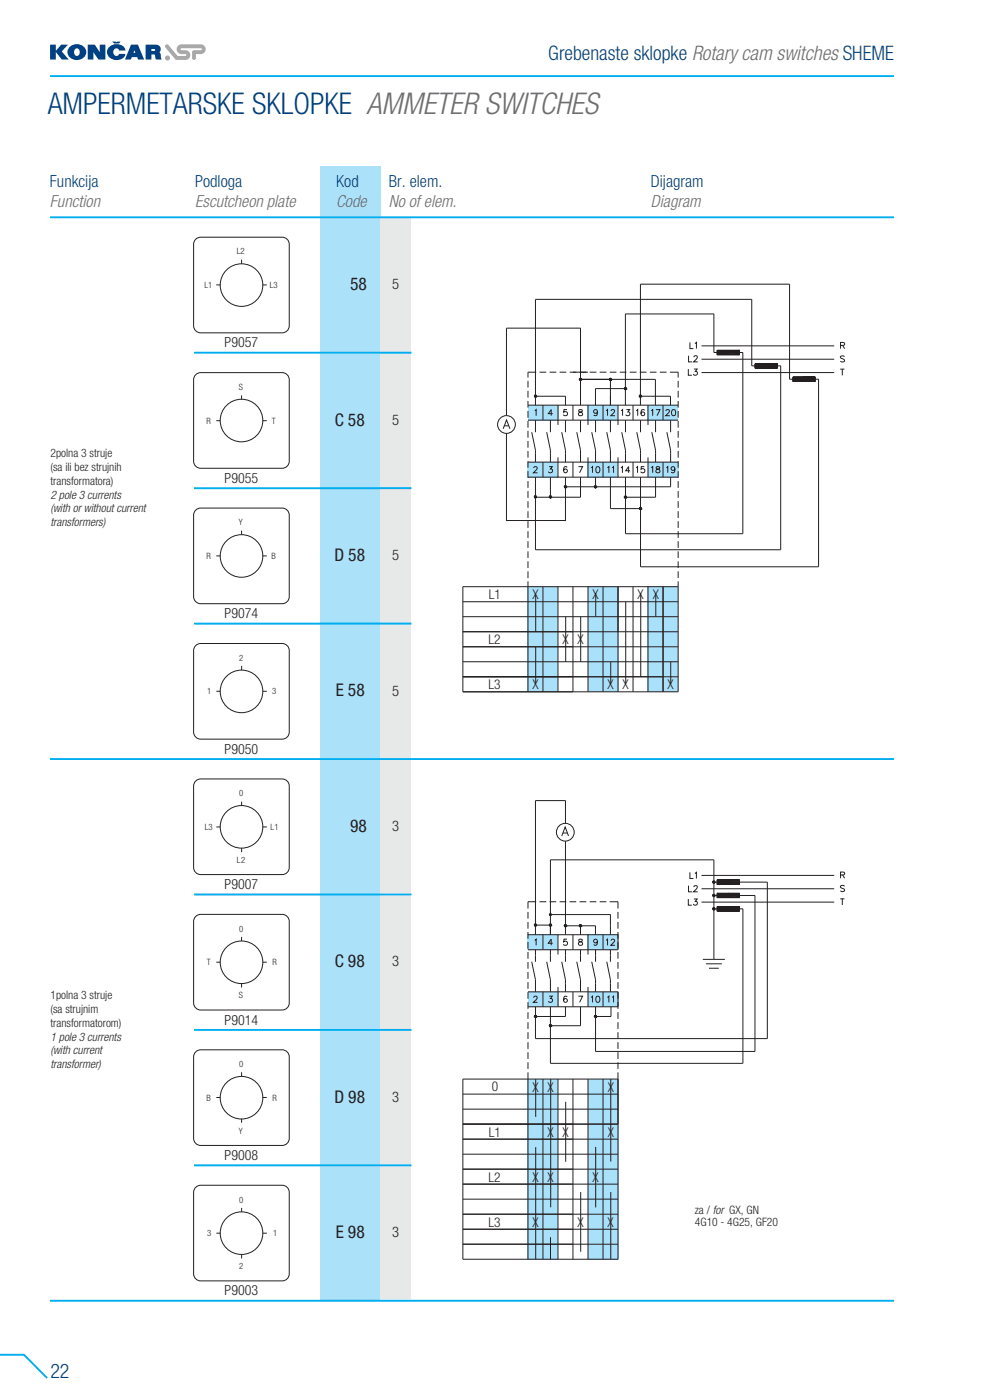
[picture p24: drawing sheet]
<svg xmlns="http://www.w3.org/2000/svg" width="210mm" height="297mm" viewBox="0 0 210 297" stroke-linecap="round" stroke-linejoin="round" font-family="sans-serif">
<defs><g id="words">
<text font-size="6.4" fill="#004183" x="10.1" y="24.2">AMPERMETARSKE SKLOPKE AMMETER SWITCHES</text>
<g font-size="4.2" fill="#004183">
<text x="116.3" y="12.7">Grebenaste sklopke Rotary cam switches SHEME</text>
<text x="10.7" y="292.4">22</text>
</g>
<g font-size="3.7" fill="#231f20">
<text x="74.3" y="61.5">58</text>
<text x="71" y="90.3">C 58</text>
<text x="70.9" y="119">D 58</text>
<text x="71.2" y="147.7">E 58</text>
<text x="74.3" y="176.5">98</text>
<text x="71" y="205.2">C 98</text>
<text x="70.9" y="233.9">D 98</text>
<text x="71.2" y="262.7">E 98</text>
</g>
<g font-size="3.5" fill="#004183">
<text x="10.6" y="39.7">Funkcija</text>
<text x="41.4" y="39.8">Podloga</text>
<text x="71.3" y="39.8">Kod</text>
<text x="82.5" y="39.8">Br. elem.</text>
<text x="138.1" y="39.8">Dijagram</text>
</g>
<g font-size="3.5" fill="#6d6e70">
<text x="10.6" y="43.9">Function</text>
<text x="41.4" y="44">Escutcheon plate</text>
<text x="71.3" y="44">Code</text>
<text x="82.5" y="44">No of elem.</text>
<text x="138.1" y="44">Diagram</text>
</g>
<g font-size="3.1" fill="#231f20">
<text x="83.2" y="61.4">5</text>
<text x="83.2" y="90.1">5</text>
<text x="83.2" y="118.8">5</text>
<text x="83.2" y="147.6">5</text>
<text x="83.2" y="176.3">3</text>
<text x="83.2" y="205">3</text>
<text x="83.2" y="233.7">3</text>
<text x="83.2" y="262.5">3</text>
</g>
<g font-size="3" fill="#231f20">
<text x="47.7" y="73.7">P9057</text>
<text x="47.7" y="102.4">P9055</text>
<text x="47.7" y="131.2">P9074</text>
<text x="47.7" y="159.9">P9050</text>
<text x="47.7" y="188.6">P9007</text>
<text x="47.7" y="217.3">P9014</text>
<text x="47.7" y="246.1">P9008</text>
<text x="47.7" y="274.8">P9003</text>
</g>
<g font-size="2.9" fill="#231f20">
<text x="103.6" y="127.1">L1</text>
<text x="113" y="127.1">X</text>
<text x="125.7" y="127.1">X</text>
<text x="135.2" y="127.1">X</text>
<text x="138.4" y="127.1">X</text>
<text x="103.6" y="136.6">L2</text>
<text x="119.3" y="136.6">X</text>
<text x="122.5" y="136.6">X</text>
<text x="103.6" y="146.2">L3</text>
<text x="113" y="146.2">X</text>
<text x="128.9" y="146.2">X X</text>
<text x="141.6" y="146.2">X</text>
<text x="104.3" y="231.5">0</text>
<text x="113" y="231.6">X</text>
<text x="116.2" y="231.6">X</text>
<text x="128.9" y="231.6">X</text>
<text x="103.6" y="241.1">L1</text>
<text x="116.2" y="241.1">X</text>
<text x="119.3" y="241.1">X</text>
<text x="128.9" y="241.1">X</text>
<text x="103.6" y="250.6">L2</text>
<text x="113" y="250.6">X</text>
<text x="116.2" y="250.6">X</text>
<text x="125.7" y="250.6">X</text>
<text x="103.6" y="260.2">L3</text>
<text x="113" y="260.2">X</text>
<text x="122.5" y="260.2">X</text>
<text x="128.9" y="260.2">X</text>
</g>
<g font-size="2.5" fill="#231f20">
<text x="10.7" y="97">2polna 3 struje</text>
<text x="10.7" y="99.9">(sa ili bez strujnih</text>
<text x="10.7" y="105.8">2 pole 3 currents</text>
<text x="10.7" y="102.9">transformatora)</text>
<text x="10.7" y="108.7">(with or without current</text>
<text x="10.7" y="111.6">transformers)</text>
<text x="10.7" y="214.8">(sa strujnim</text>
<text x="10.7" y="211.9">1polna 3 struje</text>
<text x="10.7" y="217.9">transformatorom)</text>
<text x="10.7" y="220.8">1 pole 3 currents</text>
<text x="10.7" y="226.5">transformer)</text>
<text x="10.7" y="223.6">(with current</text>
<text x="147.4" y="257.5">za / for GX, GN</text>
<text x="147.4" y="260">4G10 - 4G25, GF20</text>
</g>
<g font-size="1.8" fill="#231f20">
<text x="50.3" y="54">L2</text>
<text x="43.4" y="61.1">L1</text>
<text x="57.2" y="61.1">L3</text>
<text x="50.6" y="82.8">S</text>
<text x="43.8" y="89.9">R</text>
<text x="57.7" y="89.9">T</text>
<text x="50.6" y="111.4">Y</text>
<text x="43.8" y="118.6">R</text>
<text x="57.6" y="118.6">B</text>
<text x="50.7" y="140.2">2</text>
<text x="43.9" y="147.3">1</text>
<text x="57.7" y="147.3">3</text>
<text x="50.7" y="168.9">0</text>
<text x="43.5" y="176">L3</text>
<text x="57.4" y="176.1">L1</text>
<text x="50.3" y="183.1">L2</text>
<text x="50.7" y="197.6">0</text>
<text x="43.9" y="204.8">T</text>
<text x="57.8" y="204.8">R</text>
<text x="50.6" y="211.8">S</text>
<text x="50.7" y="226.3">0</text>
<text x="43.8" y="233.5">B</text>
<text x="57.8" y="233.5">R</text>
<text x="50.6" y="240.5">Y</text>
<text x="50.7" y="255.1">0</text>
<text x="43.9" y="262.2">3</text>
<text x="57.9" y="262.2">1</text>
<text x="50.7" y="269.2">2</text>
</g>
</g></defs>
<path d="M68 35.3h12.9v240.7h-12.9z" fill="#ace1fa"/>
<path d="M80.8 46.1h6.4v229.9h-6.4z" fill="#e7e8e8"/>
<path d="M10.6 16.1h179M10.6 46.1h179M41.2 74.8h46.1M41.2 103.6h46.1M41.2 132.3h46.1M10.6 161h179M41.2 189.7h46.1M41.2 218.5h46.1M41.2 247.2h46.1M10.6 275.9h179M0 287.4h5.1l4.9 4.9" fill="none" stroke="#00aeef" stroke-width=".4"/>
<g fill="#004183">
<path d="M10.6 9.5h1.2v1.3l1.2-1.3h1.4l-1.3 1.4 1.5 1.7h-1.5l-1.3-1.6v1.6h-1.2z"/>
<path d="M18.6 9.5h1.5l1.1 1.6v-1.6h1.2v3.1h-1.5l-1.1-1.5v1.5h-1.2z"/>
<path d="M23.3 9.9a2.06 2.06 0 0 1 3.3 .8h-1.3a.65 .65 0 0 0-.8-.4 .65 .65 0 0 0-.5 .8 .64 .64 0 0 0 .5 .7 .64 .64 0 0 0 .7-.4h1.4a1.98 1.98 0 0 1-3.3 .8 1.51 1.51 0 0 1 0-2.3z"/>
<path d="M23.8 8.8h1.8l-.3 .4h-1.1z"/>
</g>
<g fill="#004183">
<path d="M15.9 10.5a.79 .79 0 0 0-.2 .9 .79 .79 0 0 0 .8 .4 .8 .8 0 0 0 .4-.9 .8 .8 0 0 0-.8-.6zM14.9 9.9a1.98 1.98 0 0 1 2.2-.4 1.98 1.98 0 0 1 1.1 2 2.07 2.07 0 0 1-2.1 1.2 2.07 2.07 0 0 1-1.8-1.6l.1-.5z" fill-rule="evenodd"/>
<path d="M32.1 10.4v.4h.8v-.3zM30.9 9.5h2.1a.93 .93 0 0 1 1 .5 .93 .93 0 0 1-.2 1.1l.3 .4 .2 1.1h-1.2l-.3-1h-.7v1h-1.2z" fill-rule="evenodd"/>
<path d="M28.5 10.7l-.2 .5h.4zM27.8 9.5h1.4l1.4 3.1h-1.3l-.2-.5h-1.1l-.2 .5h-1.3z" fill-rule="evenodd"/>
</g>
<g fill="#a7a9ac">
<path d="M35 9.6l.4-.2 .3 .1 2 2.4h1.6l.2-.2-.2-.2a1.44 1.44 0 0 1-1.8-.7 1.03 1.03 0 0 1 1-1.4h4.1a1.03 1.03 0 0 1 1 1 1.03 1.03 0 0 1-1 1.1h-1v.8a.41 .41 0 0 1-.5 .4 .41 .41 0 0 1-.4-.4v-1.2l.2-.4 1.7-.1 .2-.2-.1-.1-4.2-.1-.2 .2 .2 .2a1.44 1.44 0 0 1 1.8 .8 1.03 1.03 0 0 1-1 1.3l-2.1-.1-2.1-2.5z"/>
<circle cx="35.5" cy="12.3" r=".54"/>
</g>
<g fill="none" stroke="#231f20" stroke-width=".21">
<path d="M41.7 50.6l.9-.3h17.3a1.5 1.5 0 0 1 1.5 1.5v17.3a1.5 1.5 0 0 1-1.5 1.5h-17.3a1.5 1.5 0 0 1-1.5-1.5v-17.3v-.5zM51.2 55.1v.8M45.9 60.4h.8M55.7 60.4h.9M146 78.3v1.3h.7M146 75.5v1.3h.8M146.3 72.6v1.3h.8M147.2 75.8v-.2l.5-.1 .2 .3-.8 1h.9M147.2 78.3h.7l-.4 .5a.44 .44 0 0 1 .4 .4 .44 .44 0 0 1-.4 .5 .44 .44 0 0 1-.4-.4M147.4 72.9l.3-.3v1.3M41.4 108.4l.7-.5 .5-.1h17.3a1.5 1.5 0 0 1 1.5 1.5v17.3a1.5 1.5 0 0 1-1.5 1.5h-17.3a1.5 1.5 0 0 1-1.5-1.5v-17.3zM45.9 117.9h.8"/>
<path d="M51.2 112.6v.8M55.7 117.9h.9M41.7 136.8l.9-.3h17.3a1.5 1.5 0 0 1 1.5 1.5v17.3a1.5 1.5 0 0 1-1.5 1.5h-17.3a1.5 1.5 0 0 1-1.5-1.5v-17.3v-.5zM45.9 146.6h.8M51.3 141.3v.8M55.8 146.6h.8M41.7 165.5l.9-.3h17.3a1.5 1.5 0 0 1 1.5 1.5v17.3a1.5 1.5 0 0 1-1.5 1.5h-17.3a1.5 1.5 0 0 1-1.5-1.5v-17.3v-.4zM45.9 175.4h.8M51.3 170v.9M51.3 179.9v.9M55.8 175.4h.8M41.7 194.3l.9-.3h17.3a1.5 1.5 0 0 1 1.5 1.5v17.3a1.5 1.5 0 0 1-1.5 1.5h-17.3a1.5 1.5 0 0 1-1.5-1.5v-17.3v-.5z"/>
<path d="M51.2 198.8v.8M45.9 204.1h.8M51.2 208.6v.9M55.7 204.1h.9M41.4 223.3l.7-.5 .5-.1h17.3a1.5 1.5 0 0 1 1.5 1.5v17.3a1.5 1.5 0 0 1-1.5 1.5h-17.3a1.5 1.5 0 0 1-1.5-1.5v-17.3zM45.9 232.8h.8M51.2 227.5v.8M51.2 237.3v.9M55.7 232.8h.9M41.4 252l.7-.5 .5-.1h17.3a1.5 1.5 0 0 1 1.5 1.5v17.3a1.5 1.5 0 0 1-1.5 1.5h-17.3a1.5 1.5 0 0 1-1.5-1.5v-17.3zM51.3 256.2v.9M45.9 261.6h.8"/>
<path d="M51.3 266.1v.9M55.8 261.6h.8"/>
<circle cx="51.2" cy="60.5" r="4.5"/>
<circle cx="51.2" cy="117.9" r="4.5"/>
<circle cx="51.2" cy="146.7" r="4.5"/>
<circle cx="51.2" cy="175.4" r="4.5"/>
<circle cx="51.2" cy="204.1" r="4.5"/>
<circle cx="51.2" cy="232.9" r="4.5"/>
<circle cx="51.2" cy="261.6" r="4.5"/>
</g>
<g fill="#aae1fa">
<path d="M124.7 124.5h6.4v22.3h-6.4z"/>
<path d="M137.4 124.5h6.4v22.3h-6.4z"/>
<path d="M112 124.5h6.4v22.3h-6.4z"/>
<path d="M137.5 98h6.3v3.2h-6.3z"/>
<path d="M124.7 98h6.4v3.2h-6.4z"/>
<path d="M112 98h6.3v3.2h-6.3z"/>
<path d="M137.4 85.9h6.4v3.3h-6.4z"/>
<path d="M112 85.9h6.4v3.3h-6.4z"/>
<path d="M124.7 85.9h6.4v3.3h-6.4z"/>
</g>
<g fill="none" stroke="#231f20" stroke-width=".21">
<path d="M112 79v1.1M113.6 63.5v22.4M123.1 69.6v16.3M135.8 60.3v25.6M148.8 79h28.1M148.8 76.2h28.1M148.8 73.4h28.1M178.2 78.3h.9M178.3 73.3l.7-.1 .2-.3-.4-.3h-.5v1.4M178.7 78.3v1.3M178.7 73.3l.5 .7M179.1 75.7l-.3-.2-.5 .2v.2l.8 .5v.2l-.3 .2-.5-.2"/>
<path d="M112 85.9h31.8M112 80.8v1.4M112 82.9v1.4M112 85.1v1.4M112 87.2v1.4M112 89.3v1.4M112 91.4v1.4M112 93.5v1.5M112 95.7v1.4M112 97.8v1.4M112 99.9v1.4M112.8 91.7l.8 3.8v2.5"/>
<path d="M113.2 99.3l.2-.3h.3l.2 .2-.1 .5-.7 .6h.9M113.6 89.1v2.6M113.6 84.1h6.3v1.8M115.2 85.9v3.2M115.2 98v3.2M116 91.7l.7 3.8v2.5M116.5 99h.6l-.4 .5a.44 .44 0 0 1 .5 .4 .44 .44 0 0 1-.4 .5 .44 .44 0 0 1-.5-.4M116.7 89.1v2.6M117.2 87.7h-.9l.6-.8v1.3M118.4 97v4.2h3.1M118.4 85.9v4.2M119.1 91.7l.8 3.8v2.5"/>
<path d="M119.9 89.1v2.6M120.3 86.9h-.7v.5a.47 .47 0 0 1 .7 0 .47 .47 0 0 1-.1 .7 .47 .47 0 0 1-.7-.1M120.3 99.2l-.3-.2a.7 .7 0 0 0-.5 .6 .7 .7 0 0 0 .5 .7 .4 .4 0 0 0 .4-.4 .4 .4 0 0 0-.4-.4 .4 .4 0 0 0-.4 .4M121.5 98v3.2M121.5 85.9v3.2M122.3 91.7l.8 3.8v2.5M122.7 99h.9l-.7 1.3M123.1 89.1v2.6M124.7 85.9v4.2M124.7 97v4.2M125.4 99.2l.3-.2v1.3M125.5 91.7l.8 3.8v2.5"/>
<path d="M126.3 82.4v3.5M126.3 89.1v2.6M126.5 99h.3a.68 .68 0 0 1 .5 .6 .68 .68 0 0 1-.5 .7 .84 .84 0 0 1-.3-1.3zM126.7 87.3a.41 .41 0 0 1-.6 .3 .41 .41 0 0 1-.1-.6 .41 .41 0 0 1 .7 .1v.2a.58 .58 0 0 1-.5 .9l-.2-.2M127.9 85.9v3.2M127.9 98v3.2M128.6 87.1l.3-.2v1.3M128.7 91.7l.8 3.8v2.5M128.8 99.2l.4-.2v1.3M129.5 89.1v2.6M129.5 80.5v5.4M129.6 87.2l.3-.3h.3l.2 .2-.2 .5-.6 .6h.8"/>
<path d="M129.8 99.2l.3-.2v1.3M131.1 85.9v4.2M131.1 97v4.2h3.2M131.7 99.2l.3-.2v1.3M131.7 87.1l.4-.2v1.3M131.9 91.7l.8 3.8v2.5M132.7 89.1v2.6M132.9 86.9h.6l-.3 .5a.44 .44 0 0 1 .3 .7 .44 .44 0 0 1-.8-.1M133.6 99.9h-.9l.6-.9v1.3M134.3 85.9v3.2M134.3 98v3.2M134.9 99.2l.3-.2v1.3"/>
<path d="M135 87.1l.3-.2v1.3M135.1 91.7l.8 3.8v2.5M135.9 89.1v2.6M136.7 99h-.7v.5a.46 .46 0 0 1 .7 0 .46 .46 0 0 1-.1 .7 .46 .46 0 0 1-.7-.2M136.7 87.1l-.1-.2a.64 .64 0 0 0-.7 .5 .64 .64 0 0 0 .4 .8 .4 .4 0 0 0 .5-.4 .4 .4 0 0 0-.4-.4 .4 .4 0 0 0-.4 .3M137.4 97v4.2M137.4 85.9v4.2M138.1 99.2l.3-.2v1.3M138.1 87.1l.3-.2v1.3M138.3 91.7l.7 3.8v2.5M139 80.5v5.4M139 89.1v2.6"/>
<path d="M139.1 86.9h.9l-.6 1.3M139.2 99v.4l.6 .2 .2 .3a.42 .42 0 0 1-.5 .4 .42 .42 0 0 1-.3-.6l.7-.4v-.3zM140.6 85.9v3.2M143.8 89.1h-31.8M143.8 98h-31.8M112 101.2h6.4M112 102.1v1.4M112 104.2v1.4M112 106.3v1.4M112 108.4v1.5M112 110.6v1.4M112 112.7v1.4"/>
<path d="M112 114.8v1.4M112 117v1.4M112 119.1v1.4M113.6 101.2v15.4M116.7 101.2v4.2M119.9 101.2v2.1M123.1 101.2v4.3h-9.5M126.3 101.2v2.1h15.9M129.5 101.2v6.7M131.1 101.2h-9.6M132.7 101.2v12M134.3 101.2h9.5"/>
<path d="M135.9 101.2v19M139 101.2v4.3M98.2 137.2h45.6M98.2 134h45.6M98.2 127.6h45.6M98.2 130.8h45.6M112 121.2v1.4M112 123.3v23.5M113.6 126v8M113.6 137.2v7.8M115.2 124.5v22.3M120 130.8v9.6"/>
<path d="M121.5 124.5v22.3M123.2 130.8v9.6M124.7 124.5v22.3M126.4 125.9v4.9M131.1 124.5v22.3M132.7 127.6v17.5M135.9 125.9v17.7M137.4 124.5v22.3M139.1 125.9v4.9M140.6 124.5v22.3M143.8 124.5h-45.6v22.3h45.6M98.2 143.6h45.6"/>
<path d="M98.2 140.4h45.6M129.5 140.4v4.7M142.3 140.4v4.7"/>
</g>
<path d="M116.6 105.2l.3 .2h-.4z" fill="#231f20"/>
<path d="M116.6 105.3l.4 .1h-.5z" fill="none" stroke="#231f20" stroke-width=".21"/>
<path d="M116.6 105.2h.3v.2z" fill="#231f20"/>
<path d="M116.6 105.3h.3l.1 .1z" fill="none" stroke="#231f20" stroke-width=".21"/>
<path d="M116.6 105.2h.3z" fill="#231f20"/>
<path d="M116.6 105.3h.3z" fill="none" stroke="#231f20" stroke-width=".21"/>
<g fill="#231f20">
<path d="M116.5 105.4h.2v.2z"/>
<path d="M116.5 105.4l.2 .2z"/>
</g>
<path d="M116.5 105.4h.2v.2z" fill="none" stroke="#231f20" stroke-width=".21"/>
<g fill="#231f20">
<path d="M116.7 105.4h.2v.1z"/>
<path d="M116.7 105.4l.2 .1-.2 .1z"/>
</g>
<g fill="none" stroke="#231f20" stroke-width=".21">
<path d="M143.8 79v1.1M126.3 82.4h6.4M129.5 80.5h9.5M135.8 84.1h6.4v1.8M140.6 98v3.2M141.2 87.2l.3-.3h.4l.1 .2-.2 .5-.6 .6h.9M141.3 99.2l.3-.2v1.3M141.4 91.7l.8 3.8v2.5M142.2 89.1v2.6M142.6 86.9h.2a.67 .67 0 0 1 .5 .6 .67 .67 0 0 1-.5 .7 .84 .84 0 0 1-.2-1.3zM143.1 99.4a.41 .41 0 0 1-.5 .4 .41 .41 0 0 1-.2-.7 .41 .41 0 0 1 .7 .1v.2a.63 .63 0 0 1-.4 .9l-.3-.2M143.8 80.8v1.4"/>
<path d="M143.8 82.9v1.4M143.8 85.1v1.4M143.8 87.2v1.4M143.8 89.3v1.4M143.8 91.4v1.4M143.8 93.5v1.5M143.8 95.7v1.4M143.8 97.8v1.4M143.8 99.9v1.4M116.6 105.3h.3l.1 .1h-.3v.2h.2l.1-.2-.1 .2h-.3zM126.1 103.1h.4v.3h-.4zM129.5 107.9h6.4"/>
<path d="M132.7 105.5h6.3M142.2 101.2v2.1M143.8 102.1v1.4M143.8 104.2v1.4M143.8 106.3v1.4M143.8 108.4v1.5M143.8 110.6v1.4M143.8 112.7v1.4M143.8 114.8v1.4M143.8 117v1.4M143.8 119.1v1.4M140.6 124.5v22.3"/>
<path d="M143.8 121.2v1.4M143.8 123.3v1.2"/>
</g>
<path d="M126.1 103.1l.4 .1h-.5z" fill="#231f20"/>
<path d="M126.1 103.1l.4 .2h-.4z" fill="none" stroke="#231f20" stroke-width=".21"/>
<path d="M126.1 103.1h.3l.1 .1z" fill="#231f20"/>
<path d="M126.1 103.1h.4v.2z" fill="none" stroke="#231f20" stroke-width=".21"/>
<path d="M126.1 103.1h.3z" fill="#231f20"/>
<path d="M126.1 103.1h.4z" fill="none" stroke="#231f20" stroke-width=".21"/>
<g fill="#231f20">
<path d="M126 103.2h.3v.3z"/>
<path d="M126 103.2l.3 .3z"/>
</g>
<path d="M126.1 103.3h.2v.2z" fill="none" stroke="#231f20" stroke-width=".21"/>
<g fill="#231f20">
<path d="M126.3 103.2h.2l-.1 .2z"/>
<path d="M126.3 103.2l.1 .2-.1 .1z"/>
</g>
<path d="M126.3 103.3h.2l-.2 .2z" fill="none" stroke="#231f20" stroke-width=".21"/>
<path d="M129.3 80.3l.4 .1h-.5z" fill="#231f20"/>
<path d="M129.3 80.3l.4 .2h-.4z" fill="none" stroke="#231f20" stroke-width=".21"/>
<path d="M129.3 80.3h.3l.1 .1z" fill="#231f20"/>
<path d="M129.3 80.3h.3l.1 .2z" fill="none" stroke="#231f20" stroke-width=".21"/>
<path d="M129.3 80.3h.3z" fill="#231f20"/>
<path d="M129.3 80.3h.3z" fill="none" stroke="#231f20" stroke-width=".21"/>
<g fill="#231f20">
<path d="M129.2 80.4h.2v.3z"/>
<path d="M129.2 80.4l.2 .3z"/>
</g>
<path d="M129.3 80.5h.2v.2z" fill="none" stroke="#231f20" stroke-width=".21"/>
<g fill="#231f20">
<path d="M129.4 80.4h.3l-.1 .2z"/>
<path d="M129.4 80.4l.2 .2-.2 .1z"/>
</g>
<path d="M107.4 69.6h15.7M151.4 66.6v8.2h.7M157.6 74.8v38.4M159.5 63.5v14.1h.6M165.6 77.6v39M167.5 60.3v20.1h.7M107.4 91.9v18.5h12.5v-7.1h6.4M129.4 80.3l.3 .2h-.2v.2l.2-.2-.3 .2-.1-.3zM129.5 80.5h-6.4h6.4M173.6 80.4v39.8M119.8 103.1h.3v.3h-.3z" fill="none" stroke="#231f20" stroke-width=".21"/>
<path d="M119.7 103.1l.4 .1h-.5z" fill="#231f20"/>
<path d="M119.8 103.1l.4 .2h-.5z" fill="none" stroke="#231f20" stroke-width=".21"/>
<path d="M119.7 103.1h.4v.1z" fill="#231f20"/>
<path d="M119.8 103.1h.3l.1 .2z" fill="none" stroke="#231f20" stroke-width=".21"/>
<path d="M119.7 103.1h.4z" fill="#231f20"/>
<path d="M119.8 103.1h.3z" fill="none" stroke="#231f20" stroke-width=".21"/>
<g fill="#231f20">
<path d="M119.6 103.2h.3v.3z"/>
<path d="M119.6 103.2l.3 .3z"/>
</g>
<path d="M119.7 103.3h.2v.2z" fill="none" stroke="#231f20" stroke-width=".21"/>
<g fill="#231f20">
<path d="M119.9 103.2h.2v.2z"/>
<path d="M119.9 103.2l.2 .2-.2 .1z"/>
</g>
<path d="M152.1 74.3h4.7v.9h-4.7zM156.8 74.8h.8M160.1 77.2h4.8v.9h-4.8zM164.9 77.6h.7M168.1 80.8h4.8M168.2 80h4.7v.9h-4.7zM172.9 80.9h-4.7h4.7M172.9 80.4h.7M119.9 103.3h.3l-.1 .1-.2 .1z" fill="none" stroke="#231f20" stroke-width=".21"/>
<path d="M168.1 80.4l4.8 .4h-4.8z" fill="#231f20"/>
<path d="M168.2 80.4l4.7 .5h-4.7z" fill="none" stroke="#231f20" stroke-width=".21"/>
<path d="M168.1 80.4h4.8v.4z" fill="#231f20"/>
<path d="M160.1 78h4.7M164.9 78.1h-4.8h4.8M168.1 80h4.8M168.2 80.4h4.7v.5zM168.2 80.4l4.7-.4v.4zM168.2 80h4.7l-4.7 .4zM168.2 80h4.7z" fill="none" stroke="#231f20" stroke-width=".21"/>
<path d="M168.1 80.2h4.8" fill="none" stroke="#231f20" stroke-width=".44"/>
<path d="M160.1 77.6l4.7 .4h-4.7z" fill="#231f20"/>
<path d="M160.1 77.6l4.8 .5h-4.8z" fill="none" stroke="#231f20" stroke-width=".21"/>
<path d="M160.1 77.6h4.7v.4z" fill="#231f20"/>
<path d="M152.1 75.2h4.7M152.1 75.2h4.7h-4.7M160.1 77.1h4.7M160.1 77.2l4.8 .4h-4.8zM160.1 77.2h4.8zM160.1 77.6h4.8v.5zM160.1 77.2h4.8v.4z" fill="none" stroke="#231f20" stroke-width=".21"/>
<path d="M160.1 77.3h4.7" fill="none" stroke="#231f20" stroke-width=".44"/>
<path d="M152.1 74.7l4.7 .5h-4.7z" fill="#231f20"/>
<path d="M152.1 74.8l4.7 .4h-4.7z" fill="none" stroke="#231f20" stroke-width=".21"/>
<path d="M152.1 74.7h4.7v.5z" fill="#231f20"/>
<path d="M152.1 74.8h4.7v.4z" fill="none" stroke="#231f20" stroke-width=".21"/>
<path d="M152.1 74.7l4.7-.4v.4z" fill="#231f20"/>
<path d="M152.1 74.8l4.7-.5v.5z" fill="none" stroke="#231f20" stroke-width=".21"/>
<path d="M152.1 74.7l2.3-.4h2.4z" fill="#231f20"/>
<path d="M152.1 74.8l2.4-.5h2.3z" fill="none" stroke="#231f20" stroke-width=".21"/>
<path d="M152.1 74.3h2.3l-2.3 .4z" fill="#231f20"/>
<path d="M151.4 66.6h-18.7v19.3M152.1 74.3h2.4l-2.4 .5z" fill="none" stroke="#231f20" stroke-width=".21"/>
<path d="M132.5 82.2l.3 .2h-.4z" fill="#231f20"/>
<path d="M132.5 82.3l.4 .1h-.5z" fill="none" stroke="#231f20" stroke-width=".21"/>
<path d="M132.5 82.2h.3v.2z" fill="#231f20"/>
<path d="M132.5 82.3h.3l.1 .1z" fill="none" stroke="#231f20" stroke-width=".21"/>
<path d="M132.5 82.2h.3z" fill="#231f20"/>
<path d="M132.5 82.3h.3z" fill="none" stroke="#231f20" stroke-width=".21"/>
<g fill="#231f20">
<path d="M132.4 82.4h.2v.2z"/>
<path d="M132.4 82.4l.2 .2z"/>
</g>
<path d="M132.4 82.4h.3v.3z" fill="none" stroke="#231f20" stroke-width=".21"/>
<g fill="#231f20">
<path d="M132.6 82.4h.2v.1z"/>
<path d="M132.6 82.4l.2 .1-.2 .1z"/>
</g>
<path d="M113.6 63.5h45.9M132.5 82.3h.3l.1 .1h-.2v.3l.1-.1 .1-.2-.1 .2h-.3zM132.7 113.2h24.9" fill="none" stroke="#231f20" stroke-width=".21"/>
<path d="M113.4 83.8l.4 .2h-.5z" fill="#231f20"/>
<path d="M113.4 83.9l.4 .2h-.4z" fill="none" stroke="#231f20" stroke-width=".21"/>
<path d="M113.4 83.8h.3l.1 .2z" fill="#231f20"/>
<path d="M113.4 83.9h.4v.2z" fill="none" stroke="#231f20" stroke-width=".21"/>
<path d="M113.4 83.8h.3z" fill="#231f20"/>
<path d="M113.4 83.9h.4z" fill="none" stroke="#231f20" stroke-width=".21"/>
<g fill="#231f20">
<path d="M113.3 84h.2v.2z"/>
<path d="M113.3 84l.2 .2z"/>
</g>
<path d="M113.4 84.1h.2v.2z" fill="none" stroke="#231f20" stroke-width=".21"/>
<g fill="#231f20">
<path d="M113.5 84h.3l-.1 .2z"/>
<path d="M113.5 84l.2 .2h-.2z"/>
</g>
<path d="M113.4 83.9h.4v.2h-.2v.2l.2-.1v-.1l-.2 .2-.2-.1zM113.6 116.6h52" fill="none" stroke="#231f20" stroke-width=".21"/>
<path d="M113.4 105.2l.4 .2h-.5z" fill="#231f20"/>
<path d="M113.4 105.3l.4 .1h-.5z" fill="none" stroke="#231f20" stroke-width=".21"/>
<path d="M113.4 105.2h.3l.1 .2z" fill="#231f20"/>
<path d="M113.4 105.3h.3l.1 .1z" fill="none" stroke="#231f20" stroke-width=".21"/>
<path d="M113.4 105.2h.3z" fill="#231f20"/>
<path d="M113.4 105.3h.3z" fill="none" stroke="#231f20" stroke-width=".21"/>
<g fill="#231f20">
<path d="M113.3 105.4h.2v.2z"/>
<path d="M113.3 105.4l.2 .2z"/>
</g>
<path d="M113.3 105.4h.3v.2z" fill="none" stroke="#231f20" stroke-width=".21"/>
<g fill="#231f20">
<path d="M113.5 105.4h.3l-.1 .1z"/>
<path d="M113.5 105.4l.2 .1-.2 .1z"/>
</g>
<path d="M107.4 69.6v18.5M135.8 60.3h31.7M106.7 91l.7-1.9 .8 1.9M107 90.3h.9M113.4 105.3h.3l.1 .1h-.2v.2h.1l.1-.2-.1 .2h-.3zM135.9 120.2h37.7" fill="none" stroke="#231f20" stroke-width=".21"/>
<path d="M132.5 105.3l.4 .1h-.5z" fill="#231f20"/>
<path d="M132.5 105.3l.4 .2h-.5z" fill="none" stroke="#231f20" stroke-width=".21"/>
<path d="M132.5 105.3h.3l.1 .1z" fill="#231f20"/>
<path d="M132.5 105.3h.3l.1 .2z" fill="none" stroke="#231f20" stroke-width=".21"/>
<path d="M132.5 105.3h.3z" fill="#231f20"/>
<path d="M132.5 105.3h.3z" fill="none" stroke="#231f20" stroke-width=".21"/>
<g fill="#231f20">
<path d="M132.4 105.4h.2v.3z"/>
<path d="M132.4 105.4l.2 .3z"/>
</g>
<path d="M132.4 105.5h.3v.2z" fill="none" stroke="#231f20" stroke-width=".21"/>
<g fill="#231f20">
<path d="M132.6 105.4h.3l-.1 .2z"/>
<path d="M132.6 105.4l.2 .2-.2 .1z"/>
</g>
<path d="M132.5 105.3h.3l.1 .2h-.2v.2l.1-.1 .1-.1-.2 .2-.2-.1zM135.7 107.7h.3v.4h-.3z" fill="none" stroke="#231f20" stroke-width=".21"/>
<path d="M135.6 107.7l.5 .1h-.5z" fill="#231f20"/>
<path d="M135.7 107.7l.4 .2h-.5z" fill="none" stroke="#231f20" stroke-width=".21"/>
<path d="M135.6 107.7h.4l.1 .1z" fill="#231f20"/>
<path d="M135.7 107.7h.3l.1 .2z" fill="none" stroke="#231f20" stroke-width=".21"/>
<path d="M135.6 107.7h.4z" fill="#231f20"/>
<path d="M135.7 107.7h.3z" fill="none" stroke="#231f20" stroke-width=".21"/>
<g fill="#231f20">
<path d="M135.6 107.8h.2v.3z"/>
<path d="M135.6 107.8l.2 .3z"/>
</g>
<path d="M135.6 107.9h.3v.2z" fill="none" stroke="#231f20" stroke-width=".21"/>
<g fill="#231f20">
<path d="M135.8 107.8h.3l-.1 .2z"/>
<path d="M135.8 107.8l.2 .2-.2 .1z"/>
</g>
<path d="M135.7 83.9h.3v.3h-.3zM135.9 107.9h.2l-.2 .2z" fill="none" stroke="#231f20" stroke-width=".21"/>
<path d="M135.6 83.8l.4 .2h-.5z" fill="#231f20"/>
<path d="M135.7 83.9l.4 .2h-.5z" fill="none" stroke="#231f20" stroke-width=".21"/>
<path d="M135.6 83.8h.4v.2z" fill="#231f20"/>
<path d="M135.7 83.9h.3l.1 .2z" fill="none" stroke="#231f20" stroke-width=".21"/>
<path d="M135.6 83.8h.4z" fill="#231f20"/>
<path d="M135.7 83.9h.3z" fill="none" stroke="#231f20" stroke-width=".21"/>
<g fill="#231f20">
<path d="M135.5 84h.3v.2z"/>
<path d="M135.5 84l.3 .2z"/>
</g>
<path d="M135.6 84.1h.2v.2z" fill="none" stroke="#231f20" stroke-width=".21"/>
<g fill="#231f20">
<path d="M135.8 84h.2v.2z"/>
<path d="M135.8 84l.2 .2h-.2z"/>
</g>
<path d="M123 80.3h.3v.4l-.4-.1zM135.8 84.1h.3l-.3 .2z" fill="none" stroke="#231f20" stroke-width=".21"/>
<path d="M122.9 80.3l.4 .1h-.5z" fill="#231f20"/>
<path d="M123 80.3l.4 .2h-.5z" fill="none" stroke="#231f20" stroke-width=".21"/>
<path d="M122.9 80.3h.3l.1 .1z" fill="#231f20"/>
<path d="M123 80.3h.3l.1 .2z" fill="none" stroke="#231f20" stroke-width=".21"/>
<path d="M122.9 80.3h.3z" fill="#231f20"/>
<path d="M123 80.3h.3z" fill="none" stroke="#231f20" stroke-width=".21"/>
<g fill="#231f20">
<path d="M122.8 80.4h.3v.3z"/>
<path d="M122.8 80.4l.3 .3z"/>
</g>
<path d="M122.9 80.5h.2v.2z" fill="none" stroke="#231f20" stroke-width=".21"/>
<g fill="#231f20">
<path d="M123.1 80.4h.2l-.1 .2z"/>
<path d="M123.1 80.4l.1 .2-.1 .1z"/>
</g>
<g fill="none" stroke="#231f20" stroke-width=".21">
<path d="M112 79h1.7M114.4 79h1.5M116.6 79h1.4M118.7 79h1.4M120.8 79h3.9M125.1 79h1.4M127.2 79h1.4M129.3 79h1.4M131.5 79h1.4M133.6 79h1.4M135.7 79h1.4M137.8 79h1.4"/>
<path d="M140 79h1.4M142.1 79h1.7M113.4 87.1l.3-.2v1.3M122.8 86.9v.4l.7 .3v.5h-.7l-.1-.3 .1-.2a.53 .53 0 0 0 .6-.7zM123.1 80.5h.3l-.3 .2zM118.4 124.5v22.3M127.9 124.5v22.3M134.3 124.5v22.3M143.8 124.5v22.3M146 190.7v1.3h.7M146 187.9v1.3h.8M146.3 185v1.4h.8"/>
<path d="M147.2 188.2v-.2l.5-.1 .2 .3-.8 1h.9M147.2 190.7h.7l-.4 .5a.44 .44 0 0 1 .4 .4 .44 .44 0 0 1-.4 .5 .44 .44 0 0 1-.5-.3M147.4 185.3l.3-.3v1.4"/>
<circle cx="107.4" cy="90" r="1.89"/>
</g>
<g fill="#aae1fa">
<path d="M124.7 228.9h6.4v38.2h-6.4z"/>
<path d="M112 228.9h6.4v38.2h-6.4z"/>
<path d="M124.7 210.4h6.4v3.2h-6.4z"/>
<path d="M112 210.4h6.4v3.2h-6.4z"/>
<path d="M124.7 198.3h6.4v3.2h-6.4z"/>
<path d="M111.9 198.3h6.4v3.2h-6.4z"/>
</g>
<g fill="none" stroke="#231f20" stroke-width=".21">
<path d="M113.6 169.8v26.2M119.9 178.4v18M112 198.3h19.2M116.7 182.4h34.7M116.8 194h12.7M131.1 191.3v1.4M131.1 193.5v1.4M131.1 195.6v1.4M131.1 197.7v1.4M131.1 199.8v1.4M148.8 185.7h28.1M148.8 188.5h28.1"/>
<path d="M148.8 191.4h28.1M116.7 217.4h.2v.3h-.4zM116.7 217.6v8h40.9M121.5 210.4h9.6M121.5 201.5h9.6M126.3 215.6h3.3M127.9 213.6h3.2M131.1 201.9v1.5M131.1 204.1v1.4M131.1 206.2v1.4M131.1 208.3v1.4M131.1 210.5v1.4"/>
<path d="M131.1 212.6v1.4M131.1 214.7v1.4M131.1 216.8v1.5M131.1 219v1.4M98.2 238.5h32.9M98.2 235.3h32.9M98.2 232.1h32.9M112 228.9v38.2M113.6 220.3h49.2M113.6 228.9v8M115.2 228.9v38.2M116.8 228.9v27.2"/>
<path d="M120 233.7v12.7M121.5 228.9v38.2M124.7 228.9v38.2M126.3 223h33.8M131.1 227.5v39.6h-32.9v-38.2h32.9M131.1 221.1v1.4M131.1 223.2v1.4M131.1 225.3v1.5M98.2 257.6h32.9M98.2 254.4h32.9M98.2 244.8h32.9M98.2 248h32.9"/>
<path d="M98.2 251.2h32.9M98.2 241.6h32.9M113.6 243.3v23.8M123.2 252.9v12.6M126.3 243.3v12.8M129.5 252.9v14.2M98.2 263.9h32.9M98.2 260.8h32.9M116.8 262.4v4.7"/>
</g>
<path d="M116.6 217.4l.3 .1h-.4z" fill="#231f20"/>
<path d="M116.6 217.4l.4 .2h-.5z" fill="none" stroke="#231f20" stroke-width=".21"/>
<path d="M116.6 217.4h.3v.1z" fill="#231f20"/>
<path d="M116.6 217.4h.3l.1 .2z" fill="none" stroke="#231f20" stroke-width=".21"/>
<path d="M116.6 217.4h.3z" fill="#231f20"/>
<path d="M116.6 217.4h.3z" fill="none" stroke="#231f20" stroke-width=".21"/>
<g fill="#231f20">
<path d="M116.5 217.5h.2v.3z"/>
<path d="M116.5 217.5l.2 .3z"/>
</g>
<path d="M116.5 217.6h.2v.2z" fill="none" stroke="#231f20" stroke-width=".21"/>
<g fill="#231f20">
<path d="M116.7 217.5h.2v.2z"/>
<path d="M116.7 217.5l.2 .2-.2 .1z"/>
</g>
<path d="M116.6 196.1h.3v.3h-.3zM116.7 217.6h.3l-.3 .2z" fill="none" stroke="#231f20" stroke-width=".21"/>
<path d="M116.6 196l.3 .2h-.4z" fill="#231f20"/>
<path d="M116.6 196.1l.4 .1h-.5z" fill="none" stroke="#231f20" stroke-width=".21"/>
<path d="M116.6 196h.3v.2z" fill="#231f20"/>
<path d="M116.6 196.1h.3l.1 .1z" fill="none" stroke="#231f20" stroke-width=".21"/>
<path d="M116.6 196h.3z" fill="#231f20"/>
<path d="M116.6 196.1h.3z" fill="none" stroke="#231f20" stroke-width=".21"/>
<g fill="#231f20">
<path d="M116.5 196.2h.2v.2z"/>
<path d="M116.5 196.2l.2 .2z"/>
</g>
<path d="M116.5 196.2h.2v.3z" fill="none" stroke="#231f20" stroke-width=".21"/>
<g fill="#231f20">
<path d="M116.7 196.2h.2v.2z"/>
<path d="M116.7 196.2l.2 .2h-.2z"/>
</g>
<g fill="none" stroke="#231f20" stroke-width=".21">
<path d="M112 191.3v1.4M112 193.5v1.4M112 195.6v1.4M112 197.7v1.4M112 199.8v1.4M113.6 196.2h3.1M116.7 196.2h.3l-.3 .3zM112 201.9v1.5M112 204.1v1.4M112 206.2v1.4M112 208.3v1.4M112 210.5v1.4"/>
<path d="M112 212.6v1.4M112 214.7v1.4M112 216.8v1.5M112 219v1.4M112 201.5h9.5M112 210.4h9.5M113.6 202.7v1.3M115.2 210.4v3.2M116 204l.7 3.8M116.5 211.3h.6l-.4 .5a.44 .44 0 0 1 .5 .4 .44 .44 0 0 1-.4 .5 .44 .44 0 0 1-.5-.3M117.2 200.1h-.9l.6-.9v1.3M118.4 213.6h-6.4"/>
<path d="M119.9 215.6h-6.3v4.7M112 221.1v1.4M112 223.2v1.4M112 225.3v1.5M112 227.5v1.4"/>
</g>
<path d="M113.4 215.4l.4 .2h-.5z" fill="#231f20"/>
<path d="M113.4 215.4l.4 .2h-.5z" fill="none" stroke="#231f20" stroke-width=".21"/>
<path d="M113.4 215.4h.3l.1 .2z" fill="#231f20"/>
<path d="M113.4 215.4h.3l.1 .2z" fill="none" stroke="#231f20" stroke-width=".21"/>
<path d="M113.4 215.4h.3z" fill="#231f20"/>
<path d="M113.4 215.4h.3z" fill="none" stroke="#231f20" stroke-width=".21"/>
<g fill="#231f20">
<path d="M113.3 215.6h.2v.2z"/>
<path d="M113.3 215.6l.2 .2z"/>
</g>
<path d="M113.3 215.6h.3v.3z" fill="none" stroke="#231f20" stroke-width=".21"/>
<g fill="#231f20">
<path d="M113.5 215.6h.3l-.1 .1z"/>
<path d="M113.5 215.6l.2 .1-.2 .1z"/>
</g>
<g fill="none" stroke="#231f20" stroke-width=".21">
<path d="M113.6 196.2v2.1M115.2 198.3v3.2M112.8 204l.8 3.8v2.6M113.2 211.6l.2-.3h.3l.2 .3-.1 .4-.7 .6h.9M113.4 215.4h.3l.1 .2h-.2v.3l.1-.1 .1-.2-.2 .3-.2-.1zM113.6 201.5v1.2M113.6 213.6v2"/>
<circle cx="113.6" cy="196.2" r=".23"/>
</g>
<path d="M113.4 196l.4 .2h-.5z" fill="#231f20"/>
<path d="M113.4 196.1l.4 .1h-.5z" fill="none" stroke="#231f20" stroke-width=".21"/>
<path d="M113.4 196h.3l.1 .2z" fill="#231f20"/>
<path d="M113.4 196.1h.3l.1 .1z" fill="none" stroke="#231f20" stroke-width=".21"/>
<path d="M113.4 196h.3z" fill="#231f20"/>
<path d="M113.4 196.1h.3z" fill="none" stroke="#231f20" stroke-width=".21"/>
<g fill="#231f20">
<path d="M113.3 196.2h.2v.2z"/>
<path d="M113.3 196.2l.2 .2z"/>
</g>
<path d="M113.3 196.2h.3v.3z" fill="none" stroke="#231f20" stroke-width=".21"/>
<g fill="#231f20">
<path d="M113.5 196.2h.3l-.1 .2z"/>
<path d="M113.5 196.2l.2 .2h-.2z"/>
</g>
<g fill="none" stroke="#231f20" stroke-width=".21">
<path d="M113.6 196.2h.2l-.2 .3zM116.7 213.6v4h6.4v-4M116.7 207.8v2.6M116.7 202.7v1.3M118.4 209.4v4.2h9.5v-3.2M119.1 204l.8 3.8v2.6M119.9 213.6v2M119.9 202.7v1.3M120.3 211.5l-.3-.2a.7 .7 0 0 0-.5 .7 .7 .7 0 0 0 .5 .6 .4 .4 0 0 0 .3-.4 .4 .4 0 0 0-.3-.4 .4 .4 0 0 0-.4 .4M121.5 210.4v3.2M122.3 204l.8 3.8v2.6M122.7 211.3h.9l-.7 1.3"/>
<path d="M123.1 202.7v1.3M124.7 210.4v3.2M126.3 215.6v7.4M126.3 202.7v1.3M129.5 202.7v1.3"/>
</g>
<path d="M126.1 215.4l.4 .2h-.5z" fill="#231f20"/>
<path d="M126.1 215.4l.4 .2h-.4z" fill="none" stroke="#231f20" stroke-width=".21"/>
<path d="M126.1 215.4h.3l.1 .2z" fill="#231f20"/>
<path d="M126.1 215.4h.4v.2z" fill="none" stroke="#231f20" stroke-width=".21"/>
<path d="M126.1 215.4h.3z" fill="#231f20"/>
<path d="M126.1 215.4h.4z" fill="none" stroke="#231f20" stroke-width=".21"/>
<g fill="#231f20">
<path d="M126 215.6h.3v.2z"/>
<path d="M126 215.6l.3 .2z"/>
</g>
<path d="M126.1 215.6h.2v.3z" fill="none" stroke="#231f20" stroke-width=".21"/>
<g fill="#231f20">
<path d="M126.3 215.6h.2l-.1 .1z"/>
<path d="M126.3 215.6l.1 .1-.1 .1z"/>
</g>
<path d="M116.7 182.4v13.8M123.1 196.4h3.2M124.7 209.4v1M125.4 211.6l.3-.3v1.3M125.5 204l.8 3.8v2.6M126.1 215.4h.4v.2h-.2v.3l.2-.1v-.2l-.2 .3-.2-.1zM126.3 213.6v2M126.5 211.4a.42 .42 0 0 1 .7 .2v.3a.56 .56 0 0 1-.4 .7 .83 .83 0 0 1-.3-1.2zM128.7 204l.8 3.8v2.6M128.8 211.6l.4-.3v1.3M129.8 211.6l.3-.3v1.3" fill="none" stroke="#231f20" stroke-width=".21"/>
<path d="M119.7 196.2l.4 .1h-.5z" fill="#231f20"/>
<path d="M119.8 196.2l.4 .2h-.5z" fill="none" stroke="#231f20" stroke-width=".21"/>
<path d="M119.7 196.2h.4v.1z" fill="#231f20"/>
<path d="M119.8 196.2h.3l.1 .2z" fill="none" stroke="#231f20" stroke-width=".21"/>
<path d="M119.7 196.2h.4z" fill="#231f20"/>
<path d="M119.8 196.2h.3z" fill="none" stroke="#231f20" stroke-width=".21"/>
<g fill="#231f20">
<path d="M119.6 196.3h.3v.3z"/>
<path d="M119.6 196.3l.3 .3z"/>
</g>
<path d="M119.7 196.4h.2v.2z" fill="none" stroke="#231f20" stroke-width=".21"/>
<g fill="#231f20">
<path d="M119.9 196.3h.2v.2z"/>
<path d="M119.9 196.3l.2 .2-.2 .1z"/>
</g>
<path d="M116.7 196.2v2.1M118.4 198.3v4.2M119.8 196.2h.3l.1 .2h-.3v.2h.2l.1-.2-.3 .2h-.1zM119.9 198.3v-1.9h3.2v1.9M120.3 199.2h-.7v.6a.46 .46 0 0 1 .7 0 .46 .46 0 0 1-.1 .7 .46 .46 0 0 1-.7-.2M121.5 198.3v3.2M116.7 201.5v1.2M119.9 201.5v1.2M123.1 201.5v1.2" fill="none" stroke="#231f20" stroke-width=".21"/>
<path d="M122.9 196.2l.4 .1h-.5z" fill="#231f20"/>
<path d="M123 196.2l.4 .2h-.5z" fill="none" stroke="#231f20" stroke-width=".21"/>
<path d="M122.9 196.2h.3l.1 .1z" fill="#231f20"/>
<path d="M123 196.2h.3l.1 .2z" fill="none" stroke="#231f20" stroke-width=".21"/>
<path d="M122.9 196.2h.3z" fill="#231f20"/>
<path d="M123 196.2h.3z" fill="none" stroke="#231f20" stroke-width=".21"/>
<g fill="#231f20">
<path d="M122.8 196.3h.3v.3z"/>
<path d="M122.8 196.3l.3 .3z"/>
</g>
<path d="M122.9 196.4h.2v.2z" fill="none" stroke="#231f20" stroke-width=".21"/>
<g fill="#231f20">
<path d="M123.1 196.3h.2l-.1 .2z"/>
<path d="M123.1 196.3l.1 .2-.1 .1z"/>
</g>
<g fill="none" stroke="#231f20" stroke-width=".21">
<path d="M123 196.2h.3v.4h-.3zM123.1 196.4h.3l-.3 .2zM124.7 198.3v4.2M126.3 196.4v1.9M126.7 199.7a.41 .41 0 0 1-.6 .3 .41 .41 0 0 1-.1-.7 .41 .41 0 0 1 .7 .1v.3a.6 .6 0 0 1-.5 .8l-.2-.2M127.9 198.3v3.2M128.6 199.5l.3-.3v1.3M129.5 194v4.3M129.6 199.5l.1-.2 .4-.1 .3 .4-.8 .9h.8M131.1 198.3v3.2M152.1 193.2h4.7M156.8 193.2h-4.7h4.7"/>
<path d="M157.6 192.8v32.8M160.1 190v33M162.8 187.1v33.2M126.3 201.5v1.2M129.5 201.5v1.2M129.6 213.6v2M131.1 210.4v3.2M129.5 228.9v17.5M131.1 228.9v9.6"/>
</g>
<path d="M152.1 192.7l4.7 .5h-4.7z" fill="#231f20"/>
<path d="M152.1 192.8l4.7 .4h-4.7z" fill="none" stroke="#231f20" stroke-width=".21"/>
<path d="M152.1 192.7h4.7v.5z" fill="#231f20"/>
<path d="M152.1 192.3h4.7M152.1 190.3h4.7M152.1 192.4h4.7l-4.7 .4zM152.1 190l4.7 .4h-4.7zM152.1 192.8h4.7v.4zM152.1 192.8l4.7-.4v.4zM152.1 190h4.7v.4zM156.8 192.4h-4.7h4.7M156.8 190.4h-4.7h4.7" fill="none" stroke="#231f20" stroke-width=".21"/>
<path d="M152.1 192.5h4.7M152.1 190.1h4.7" fill="none" stroke="#231f20" stroke-width=".44"/>
<path d="M154.4 189.5h2.4v.4z" fill="#231f20"/>
<path d="M154.5 189.5h2.3v.5z" fill="none" stroke="#231f20" stroke-width=".21"/>
<path d="M152.1 189.5h2.3l2.4 .4z" fill="#231f20"/>
<path d="M152.1 189.5h2.4l2.3 .5z" fill="none" stroke="#231f20" stroke-width=".21"/>
<path d="M152.1 189.5l4.7 .4h-4.7z" fill="#231f20"/>
<path d="M152.1 187.5h4.7M152.1 189.5l4.7 .5h-4.7zM156.8 187.6h-4.7h4.7" fill="none" stroke="#231f20" stroke-width=".21"/>
<path d="M152.1 187.1l4.7 .4h-4.7z" fill="#231f20"/>
<path d="M152.1 187.1l4.7 .5h-4.7z" fill="none" stroke="#231f20" stroke-width=".21"/>
<path d="M152.1 187.1h4.7v.4z" fill="#231f20"/>
<path d="M152.1 187.1h4.7v.5z" fill="none" stroke="#231f20" stroke-width=".21"/>
<path d="M152.1 187.1l4.7-.5v.5z" fill="#231f20"/>
<path d="M152.1 186.6h4.7M152.1 187.1l4.7-.4v.4zM156.8 186.7h-4.7h4.7" fill="none" stroke="#231f20" stroke-width=".21"/>
<path d="M152.1 186.6h4.7l-4.7 .5z" fill="#231f20"/>
<path d="M151.2 192.6h.4v.4h-.4zM152.1 186.7h4.7l-4.7 .4zM152.1 192.4h2.4M152.1 193.2h2.4M152.1 189.5h2.4M152.1 190.4h2.4M152.1 187.6h2.4M152.1 186.7h2.4" fill="none" stroke="#231f20" stroke-width=".21"/>
<path d="M151.2 192.6l.4 .1h-.5z" fill="#231f20"/>
<path d="M151.2 192.6l.4 .2h-.4z" fill="none" stroke="#231f20" stroke-width=".21"/>
<path d="M151.2 192.6h.3l.1 .1z" fill="#231f20"/>
<path d="M151.2 192.6h.4v.2z" fill="none" stroke="#231f20" stroke-width=".21"/>
<path d="M151.2 192.6h.3z" fill="#231f20"/>
<path d="M151.2 192.6h.4z" fill="none" stroke="#231f20" stroke-width=".21"/>
<g fill="#231f20">
<path d="M151.1 192.7h.3v.3z"/>
<path d="M151.1 192.7l.3 .3z"/>
</g>
<path d="M151.2 192.8h.2v.2z" fill="none" stroke="#231f20" stroke-width=".21"/>
<g fill="#231f20">
<path d="M151.4 192.7h.2l-.1 .2z"/>
<path d="M151.4 192.7l.1 .2-.1 .1z"/>
</g>
<path d="M151.4 192.8h.2v.2h-.2zM151.4 182.4v21.1M151.4 192.8h.7M152.1 187.1v.5M152.1 192.4v.8" fill="none" stroke="#231f20" stroke-width=".21"/>
<path d="M151.2 189.7l.4 .2h-.5z" fill="#231f20"/>
<path d="M151.2 189.8l.4 .2h-.4z" fill="none" stroke="#231f20" stroke-width=".21"/>
<path d="M151.2 189.7h.3l.1 .2z" fill="#231f20"/>
<path d="M151.2 189.8h.4v.2z" fill="none" stroke="#231f20" stroke-width=".21"/>
<path d="M151.2 189.7h.3z" fill="#231f20"/>
<path d="M151.2 189.8h.4z" fill="none" stroke="#231f20" stroke-width=".21"/>
<g fill="#231f20">
<path d="M151.1 189.9h.3v.2z"/>
<path d="M151.1 189.9l.3 .2z"/>
</g>
<path d="M151.2 190h.2v.2z" fill="none" stroke="#231f20" stroke-width=".21"/>
<g fill="#231f20">
<path d="M151.4 189.9h.2l-.1 .2z"/>
<path d="M151.4 189.9l.1 .2h-.1z"/>
</g>
<path d="M151.2 187h.4v.3h-.4zM151.3 189.7l.3 .1v.2h-.2v.2l.2-.1v-.1l-.3 .2-.1-.2zM151.4 190h.7M152.1 189.5v.9" fill="none" stroke="#231f20" stroke-width=".21"/>
<path d="M151.2 186.9l.4 .2h-.5z" fill="#231f20"/>
<path d="M151.2 187l.4 .1h-.4z" fill="none" stroke="#231f20" stroke-width=".21"/>
<path d="M151.2 186.9h.3l.1 .2z" fill="#231f20"/>
<path d="M151.2 187h.4v.1z" fill="none" stroke="#231f20" stroke-width=".21"/>
<path d="M151.2 186.9h.3z" fill="#231f20"/>
<path d="M151.2 187h.4z" fill="none" stroke="#231f20" stroke-width=".21"/>
<g fill="#231f20">
<path d="M151.1 187.1h.3v.2z"/>
<path d="M151.1 187.1l.3 .2z"/>
</g>
<path d="M151.2 187.1h.2v.3z" fill="none" stroke="#231f20" stroke-width=".21"/>
<g fill="#231f20">
<path d="M151.4 187.1h.2l-.1 .1z"/>
<path d="M151.4 187.1l.1 .1-.1 .1z"/>
</g>
<g fill="none" stroke="#231f20" stroke-width=".21">
<path d="M113.6 169.8h6.3v4.9M119.1 177.3l.8-1.9 .7 1.9M119.4 176.7h.9M151.4 187.1h.2v.2l-.2 .1zM152.1 186.7v.4h-.7M154.5 186.7h2.3v.9h-2.3M154.5 189.5h2.3v.9h-2.3M154.5 192.4h2.3v.8h-2.3M156.8 187.1h6M156.8 192.8h.8M156.8 190h3.3M178.2 190.7h.9"/>
<path d="M178.3 185.6h.7l.2-.4-.4-.2h-.5v1.3M178.7 190.7v1.3M178.7 185.6l.5 .7M179.1 188l-.1-.1a.52 .52 0 0 0-.8 .2l.9 .7v.2l-.3 .1-.5-.1"/>
</g>
<circle cx="116.7" cy="194" r=".24" fill="#231f20"/>
<g fill="none" stroke="#231f20" stroke-width=".21">
<path d="M41.4 79.7l.7-.6 .5-.1h17.3a1.5 1.5 0 0 1 1.5 1.5v17.3a1.5 1.5 0 0 1-1.5 1.5h-17.3a1.5 1.5 0 0 1-1.5-1.5v-17.3zM45.9 89.2h.8M51.2 83.9v.8M55.7 89.2h.9M112 191.3h1.7M113.4 199.5l.3-.3v1.3M114.4 191.3h1.5M116.6 191.3h1.4M118.7 191.3h1.4M120.8 191.3h1.4M122.8 199.3v.4l.7 .3v.4l-.7 .1-.1-.4 .1-.2a.54 .54 0 0 0 .6-.6zM122.9 191.3h1.5"/>
<path d="M125.1 191.3h1.4M127.2 191.3h1.4M129.3 191.3h1.8M149.1 203.5h4.7M149.7 204.5h3.4M150.4 205.4h2.1M118.4 228.9v38.2M127.9 228.9v38.2"/>
<circle cx="51.2" cy="89.2" r="4.5"/>
<circle cx="119.9" cy="176.5" r="1.89"/>
<circle cx="116.7" cy="194" r=".24"/>
</g>
<use href="#words"/>
</svg>
